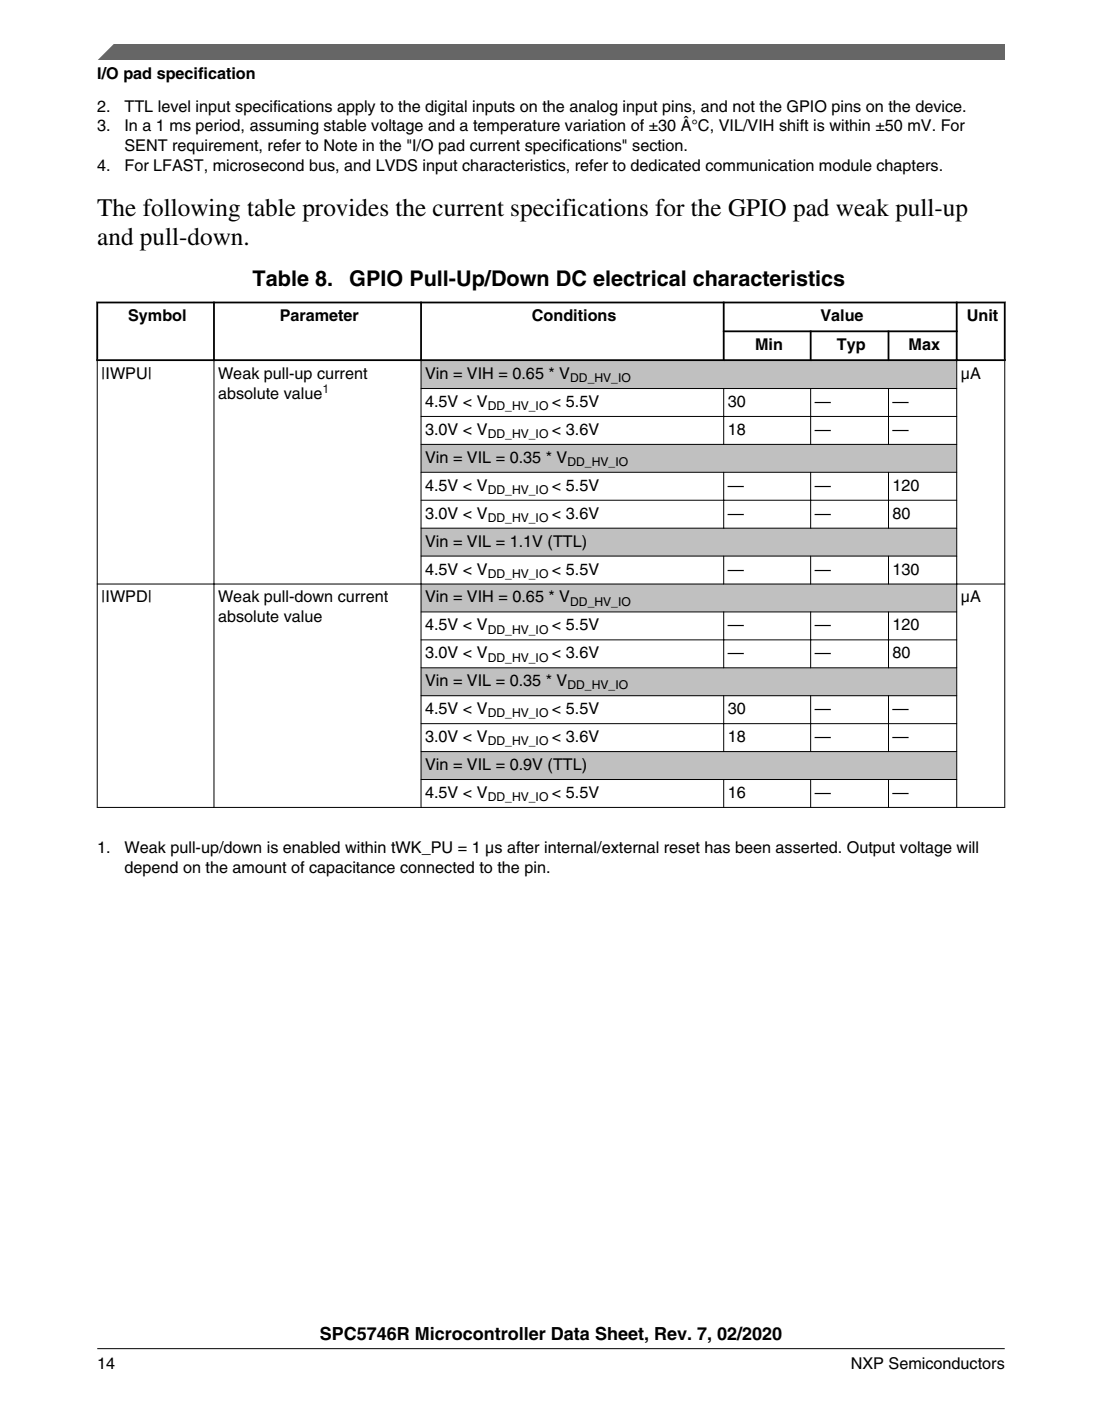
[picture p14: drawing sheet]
<svg xmlns="http://www.w3.org/2000/svg" width="216mm" height="274mm" viewBox="0 0 216 274" stroke-linecap="round" stroke-linejoin="round" font-family="sans-serif">
<defs><g id="words">
<g font-size="4.9">
<text x="19.1" y="42.3">The following table provides the current specifications for the GPIO pad weak pull-up</text>
<text x="19.1" y="48">and pull-down.</text>
</g>
<g font-size="4.2">
<text x="49.5" y="56">Table 8.</text>
<text x="68.4" y="56">GPIO Pull-Up/Down DC electrical characteristics</text>
</g>
<text font-size="3.5" x="62.7" y="262.3">SPC5746R Microcontroller Data Sheet, Rev. 7, 02/2020</text>
<g font-size="3.2">
<text x="19.1" y="15.5">I/O pad specification</text>
<text x="19" y="21.9">2.</text>
<text x="24.4" y="21.9">TTL level input specifications apply to the digital inputs on the analog input pins, and not the GPIO pins on the device.</text>
<text x="19.1" y="25.7">3.</text>
<text x="24.4" y="25.7">In a 1 ms period, assuming stable voltage and a temperature variation of ±30 Â°C, VIL/VIH shift is within ±50 mV. For</text>
<text x="24.4" y="29.6">SENT requirement, refer to Note in the &quot;I/O pad current specifications&quot; section.</text>
<text x="19.1" y="33.5">4.</text>
<text x="24.4" y="33.5">For LFAST, microsecond bus, and LVDS input characteristics, refer to dedicated communication module chapters.</text>
<text x="25.1" y="62.9">Symbol</text>
<text x="54.8" y="62.9">Parameter</text>
<text x="104.2" y="62.9">Conditions</text>
<text x="160.7" y="62.9">Value</text>
<text x="189.4" y="62.9">Unit</text>
<text x="147.9" y="68.6">Min</text>
<text x="164" y="68.6">Typ</text>
<text x="178" y="68.6">Max</text>
<text x="19.8" y="74.2">|IWPU|</text>
<text x="42.7" y="74.2">Weak pull-up current</text>
<text x="83.3" y="74.2">Vin = VIH = 0.65 * V</text>
<text x="188.2" y="74.2">µA</text>
<text x="42.7" y="78.1">absolute value</text>
<text x="83.3" y="79.7">4.5V &lt; V</text>
<text x="108.1" y="79.7">&lt; 5.5V</text>
<text x="142.6" y="79.7">30</text>
<text x="159.6" y="79.7">—</text>
<text x="174.9" y="79.7">—</text>
<text x="83.3" y="85.2">3.0V &lt; V</text>
<text x="108.1" y="85.2">&lt; 3.6V</text>
<text x="142.6" y="85.2">18</text>
<text x="159.6" y="85.2">—</text>
<text x="174.9" y="85.2">—</text>
<text x="83.3" y="90.6">Vin = VIL = 0.35 * V</text>
<text x="83.3" y="96.1">4.5V &lt; V</text>
<text x="83.3" y="101.6">3.0V &lt; V</text>
<text x="108.1" y="96.1">&lt; 5.5V</text>
<text x="108.1" y="101.6">&lt; 3.6V</text>
<text x="142.6" y="96.1">—</text>
<text x="142.6" y="101.6">—</text>
<text x="159.6" y="96.1">—</text>
<text x="159.6" y="101.6">—</text>
<text x="174.9" y="96.1">120</text>
<text x="174.9" y="101.6">80</text>
<text x="83.3" y="107">Vin = VIL = 1.1V (TTL)</text>
<text x="83.3" y="112.5">4.5V &lt; V</text>
<text x="108.1" y="112.5">&lt; 5.5V</text>
<text x="142.6" y="112.5">—</text>
<text x="159.6" y="112.5">—</text>
<text x="174.9" y="112.5">130</text>
<text x="19.8" y="118">|IWPD|</text>
<text x="42.7" y="118">Weak pull-down current</text>
<text x="83.3" y="118">Vin = VIH = 0.65 * V</text>
<text x="188.2" y="118">µA</text>
<text x="42.7" y="121.8">absolute value</text>
<text x="83.3" y="123.4">4.5V &lt; V</text>
<text x="108.1" y="123.4">&lt; 5.5V</text>
<text x="142.6" y="123.4">—</text>
<text x="159.6" y="123.4">—</text>
<text x="174.9" y="123.4">120</text>
<text x="83.3" y="128.9">3.0V &lt; V</text>
<text x="108.1" y="128.9">&lt; 3.6V</text>
<text x="142.6" y="128.9">—</text>
<text x="159.6" y="128.9">—</text>
<text x="174.9" y="128.9">80</text>
<text x="83.3" y="134.4">Vin = VIL = 0.35 * V</text>
<text x="83.3" y="139.8">4.5V &lt; V</text>
<text x="108.1" y="139.8">&lt; 5.5V</text>
<text x="142.6" y="139.8">30</text>
<text x="159.6" y="139.8">—</text>
<text x="174.9" y="139.8">—</text>
<text x="83.3" y="145.3">3.0V &lt; V</text>
<text x="108.1" y="145.3">&lt; 3.6V</text>
<text x="142.6" y="145.3">18</text>
<text x="159.6" y="145.3">—</text>
<text x="174.9" y="145.3">—</text>
<text x="83.3" y="150.8">Vin = VIL = 0.9V (TTL)</text>
<text x="83.3" y="156.2">4.5V &lt; V</text>
<text x="108.1" y="156.2">&lt; 5.5V</text>
<text x="142.6" y="156.2">16</text>
<text x="159.6" y="156.2">—</text>
<text x="174.9" y="156.2">—</text>
<text x="19" y="167">1.</text>
<text x="24.4" y="167">Weak pull-up/down is enabled within tWK_PU = 1 µs after internal/external reset has been asserted. Output voltage will</text>
<text x="24.4" y="170.9">depend on the amount of capacitance connected to the pin.</text>
<text x="19.1" y="268">14</text>
<text x="166.7" y="268">NXP Semiconductors</text>
</g>
<text font-size="2.4" fill="#00f" x="63.2" y="77">1</text>
<g font-size="2.4">
<text x="111.7" y="74.9">DD_HV_IO</text>
<text x="95.6" y="80.3">DD_HV_IO</text>
<text x="95.6" y="85.8">DD_HV_IO</text>
<text x="111.2" y="91.3">DD_HV_IO</text>
<text x="95.6" y="96.7">DD_HV_IO</text>
<text x="95.6" y="102.2">DD_HV_IO</text>
<text x="95.6" y="113.1">DD_HV_IO</text>
<text x="111.7" y="118.6">DD_HV_IO</text>
<text x="95.6" y="124.1">DD_HV_IO</text>
<text x="95.6" y="129.5">DD_HV_IO</text>
<text x="111.2" y="135">DD_HV_IO</text>
<text x="95.6" y="140.5">DD_HV_IO</text>
<text x="95.6" y="145.9">DD_HV_IO</text>
<text x="95.6" y="156.9">DD_HV_IO</text>
</g>
</g></defs>
<path d="M82.6 70.7h104.7v5.3h-104.7z" fill-rule="evenodd" fill="#c0c0c0"/>
<g fill="#fff">
<path d="M187.5 70.7h9.3v43.6h-9.3z" fill-rule="evenodd"/>
<path d="M82.6 76.2h59.1v5.3h-59.1z" fill-rule="evenodd"/>
<path d="M141.9 76.2h16.8v5.3h-16.8z" fill-rule="evenodd"/>
<path d="M158.9 76.2h15.1v5.3h-15.1z" fill-rule="evenodd"/>
<path d="M174.2 76.2h13.1v5.3h-13.1z" fill-rule="evenodd"/>
<path d="M82.6 81.6h59.1v5.3h-59.1z" fill-rule="evenodd"/>
<path d="M141.9 81.6h16.8v5.3h-16.8z" fill-rule="evenodd"/>
<path d="M158.9 81.6h15.1v5.3h-15.1z" fill-rule="evenodd"/>
<path d="M174.2 81.6h13.1v5.3h-13.1z" fill-rule="evenodd"/>
</g>
<path d="M82.6 87.1h104.7v5.3h-104.7z" fill-rule="evenodd" fill="#c0c0c0"/>
<g fill="#fff">
<path d="M82.6 92.6h59.1v5.3h-59.1z" fill-rule="evenodd"/>
<path d="M141.9 92.6h16.8v5.3h-16.8z" fill-rule="evenodd"/>
<path d="M158.9 92.6h15.1v5.3h-15.1z" fill-rule="evenodd"/>
<path d="M174.2 92.6h13.1v5.3h-13.1z" fill-rule="evenodd"/>
<path d="M82.6 98h59.1v5.3h-59.1z" fill-rule="evenodd"/>
<path d="M141.9 98h16.8v5.3h-16.8z" fill-rule="evenodd"/>
<path d="M158.9 98h15.1v5.3h-15.1z" fill-rule="evenodd"/>
<path d="M174.2 98h13.1v5.3h-13.1z" fill-rule="evenodd"/>
</g>
<path d="M82.6 103.5h104.7v5.3h-104.7z" fill-rule="evenodd" fill="#c0c0c0"/>
<g fill="#fff">
<path d="M82.6 109h59.1v5.3h-59.1z" fill-rule="evenodd"/>
<path d="M141.9 109h16.8v5.3h-16.8z" fill-rule="evenodd"/>
<path d="M158.9 109h15.1v5.3h-15.1z" fill-rule="evenodd"/>
<path d="M174.2 109h13.1v5.3h-13.1z" fill-rule="evenodd"/>
<path d="M19.1 114.4h22.7v43.6h-22.7z" fill-rule="evenodd"/>
<path d="M42 114.4h40.4v43.6h-40.4z" fill-rule="evenodd"/>
</g>
<path d="M82.6 114.4h104.7v5.3h-104.7z" fill-rule="evenodd" fill="#c0c0c0"/>
<g fill="#fff">
<path d="M187.5 114.4h9.3v43.6h-9.3z" fill-rule="evenodd"/>
<path d="M82.6 119.9h59.1v5.3h-59.1z" fill-rule="evenodd"/>
<path d="M141.9 119.9h16.8v5.3h-16.8z" fill-rule="evenodd"/>
<path d="M158.9 119.9h15.1v5.3h-15.1z" fill-rule="evenodd"/>
<path d="M174.2 119.9h13.1v5.3h-13.1z" fill-rule="evenodd"/>
<path d="M82.6 125.4h59.1v5.3h-59.1z" fill-rule="evenodd"/>
<path d="M141.9 125.4h16.8v5.3h-16.8z" fill-rule="evenodd"/>
<path d="M158.9 125.4h15.1v5.3h-15.1z" fill-rule="evenodd"/>
<path d="M174.2 125.4h13.1v5.3h-13.1z" fill-rule="evenodd"/>
</g>
<path d="M82.6 130.8h104.7v5.3h-104.7z" fill-rule="evenodd" fill="#c0c0c0"/>
<g fill="#fff">
<path d="M82.6 136.3h59.1v5.3h-59.1z" fill-rule="evenodd"/>
<path d="M141.9 136.3h16.8v5.3h-16.8z" fill-rule="evenodd"/>
<path d="M158.9 136.3h15.1v5.3h-15.1z" fill-rule="evenodd"/>
<path d="M174.2 136.3h13.1v5.3h-13.1z" fill-rule="evenodd"/>
<path d="M82.6 141.8h59.1v5.3h-59.1z" fill-rule="evenodd"/>
<path d="M141.9 141.8h16.8v5.3h-16.8z" fill-rule="evenodd"/>
<path d="M158.9 141.8h15.1v5.3h-15.1z" fill-rule="evenodd"/>
<path d="M174.2 141.8h13.1v5.3h-13.1z" fill-rule="evenodd"/>
</g>
<path d="M82.6 147.2h104.7v5.3h-104.7z" fill-rule="evenodd" fill="#c0c0c0"/>
<g fill="#fff">
<path d="M82.6 152.7h59.1v5.3h-59.1z" fill-rule="evenodd"/>
<path d="M141.9 152.7h16.8v5.3h-16.8z" fill-rule="evenodd"/>
<path d="M158.9 152.7h15.1v5.3h-15.1z" fill-rule="evenodd"/>
<path d="M174.2 152.7h13.1v5.3h-13.1z" fill-rule="evenodd"/>
</g>
<path d="M18.9 59.2h178.1M19 59.1v11.6M41.9 59.1v11.6M82.5 59.1v11.6M141.8 59.1v11.6M187.4 59.1v11.6M196.8 59.1v11.6M18.9 70.5h178.1M141.6 64.9h46M158.8 64.7v6M174.1 64.7v6" fill="none" stroke="#000" stroke-width=".35"/>
<g fill="none" stroke="#000" stroke-width=".2">
<path d="M19 70.7v87.5M41.9 70.3v87.9M82.4 76.1h105.1M82.5 70.3v87.9M141.8 76v11.1M158.8 76v11.1M174.1 76v11.1M187.4 70.3v87.9M196.8 70.7v87.5M82.4 81.5h105.1M82.4 87h105.1M82.4 92.5h105.1"/>
<path d="M82.4 97.9h105.1M141.8 92.4v11.1M158.8 92.4v11.1M174.1 92.4v11.1M19 114.4h177.9M82.4 103.4h105.1M82.4 108.9h105.1M82.4 119.8h105.1M141.8 108.8v5.6M141.8 119.7v11.1M158.8 108.8v5.6M158.8 119.7v11.1"/>
<path d="M174.1 108.8v5.6M174.1 119.7v11.1M82.4 125.3h105.1M82.4 130.8h105.1M82.4 136.2h105.1M141.8 136.1v11.1M158.8 136.1v11.1M174.1 136.1v11.1M19 158.1h177.9M82.4 141.7h105.1M82.4 147.2h105.1M82.4 152.6h105.1"/>
<path d="M141.8 152.5v5.7M158.8 152.5v5.7M174.1 152.5v5.7"/>
</g>
<path d="M19 11.7l5.7-3.1 172.2 .1v3z" fill="#666"/>
<path d="M22.5 8.6l-3.1 3.1" fill="none" stroke="#666" stroke-width=".28"/>
<path d="M19 264.1h177.8" fill="none" stroke="#000" stroke-width=".2"/>
<use href="#words"/>
</svg>
